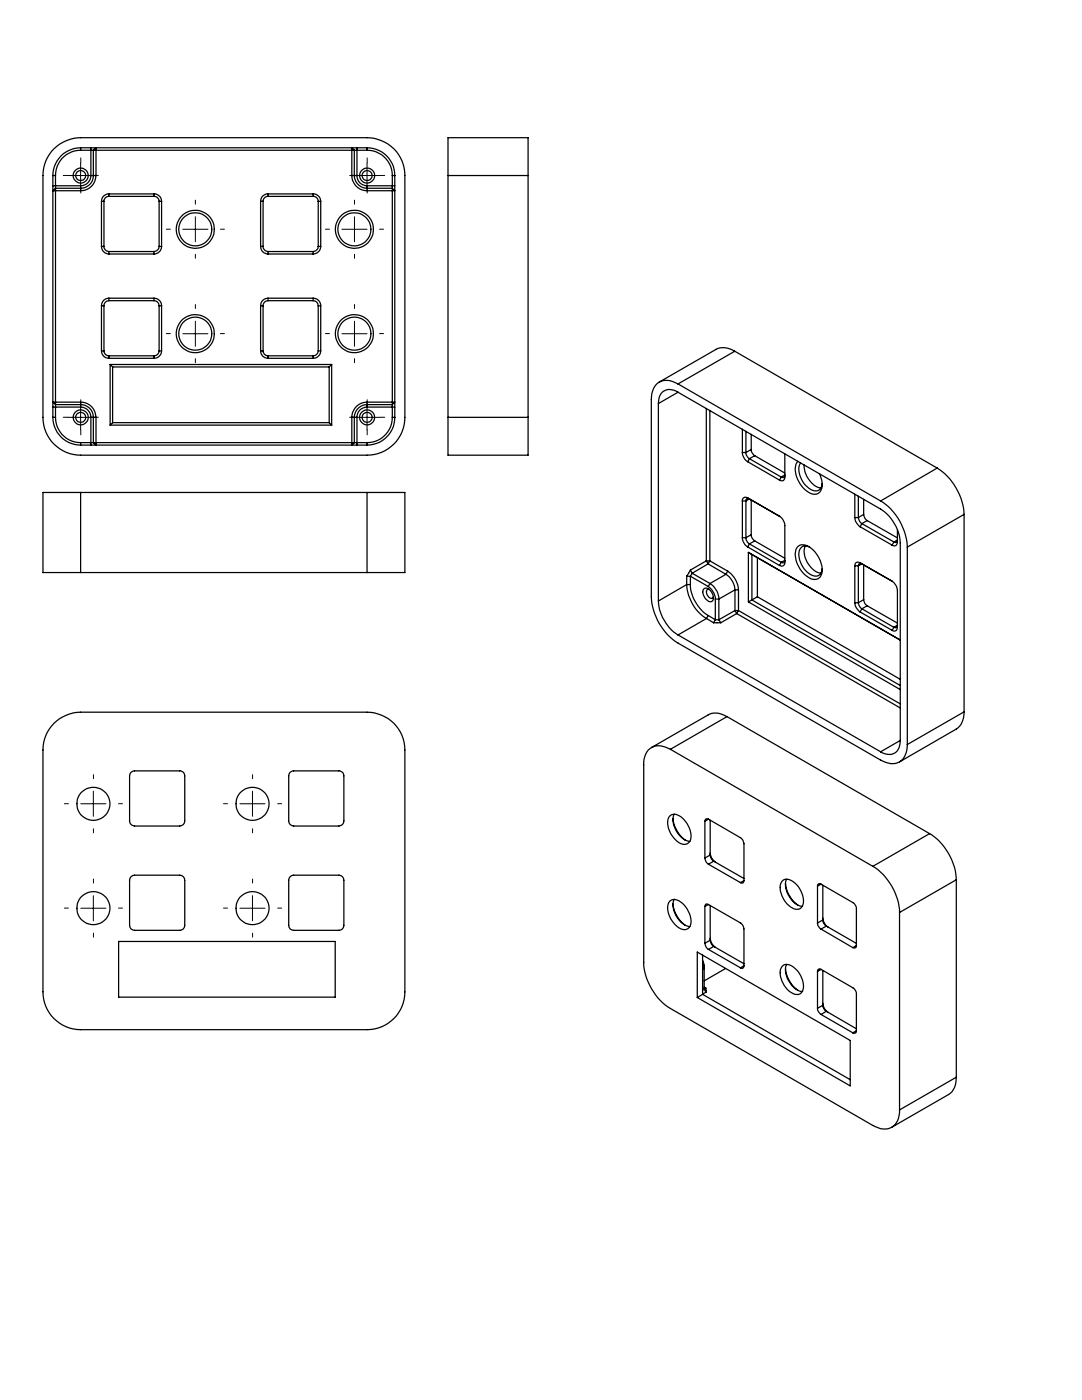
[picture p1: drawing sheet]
<svg xmlns="http://www.w3.org/2000/svg" width="216mm" height="279mm" viewBox="0 0 216 279" stroke-linecap="round" stroke-linejoin="round" font-family="sans-serif">
<g fill="none" stroke="#000" stroke-width=".2" stroke-dasharray="15.2 1.3 1.3 1.3">
<path d="M13.6 35h-1M16.1 32.5v-1M16.1 37.5v1M18.6 35h1M70.8 35h-1M73.3 32.5v-1M73.3 37.5v1M75.8 35h1M34 45.7h-.8M39 40.7v-.8M39 50.7v.8M44 45.7h.8"/>
<path d="M65.7 45.7h-.8M70.7 40.7v-.8M70.7 50.7v.8M75.7 45.7h.8M34 66.6h-.8M39 61.6v-.8M39 71.6v.8M44 66.6h.8M65.7 66.6h-.8M70.7 61.6v-.8M70.7 71.6v.8M75.7 66.6h.8"/>
<path d="M13.6 83.3h-1M16.1 80.8v-1M16.1 85.8v1M18.6 83.3h1M70.8 83.3h-1M73.3 80.8v-1M73.3 85.8v1M75.8 83.3h1M18.6 155.4v-.8M50.4 155.4v-.8M13.6 160.4h-.8M18.6 165.4v.8"/>
<path d="M18.6 176.2v-.8M23.6 160.4h.8M45.4 160.4h-.8M50.4 165.4v.8M50.4 176.2v-.8M55.4 160.4h.8M13.6 181.2h-.8M18.6 186.2v.8M23.6 181.2h.8M45.4 181.2h-.8M50.4 186.2v.8M55.4 181.2h.8"/>
</g>
<g fill="none" stroke="#000" stroke-width=".2">
<path d="M13.6 35h5M16.1 32.5v5M70.8 35h4.9M73.2 32.5v5M36.5 45.8h5M39 43.3v5M68.2 45.8h5M70.7 43.3v5M36.5 66.6h5M39 64.1v5M68.2 66.6h5M70.7 64.1v5"/>
<path d="M13.6 83.3h5M16.1 80.8v5M70.8 83.3h4.9M73.2 80.8v5M18.6 157.9v5M50.4 157.9v5M16.1 160.4h5M18.6 178.8v5M47.9 160.4h5M50.4 178.8v5M16.1 181.3h5M47.9 181.3h5"/>
</g>
<g fill="none" stroke="#000" stroke-width=".25">
<path d="M10.5 35v48.3M10.5 37.1h5.6M10.5 35h.6M10.8 29.7a7.9 7.9 0 0 1 5.3-2.2h57.1a7.5 7.5 0 0 1 7.6 7.5v48.3a7.5 7.5 0 0 1-7.6 7.5h-57.1a7.5 7.5 0 0 1-7.5-7.5v-48.3a7.5 7.5 0 0 1 2.2-5.3zM11.1 35v48.3M16.1 29.5a5.5 5.5 0 0 0-5.6 5.5M16.1 30a5 5 0 0 0-5 5M16.1 29.5h57.1M16.1 30h57.1M16.1 29.5v.5M16.1 37.1v1M18.1 35a2.05 2.05 0 0 1-2 2.1"/>
<path d="M18.1 29.5v5.5M18.1 35h1.1M19.2 35v-5.5l-.6 .5v5a2.5 2.5 0 0 1-2.5 2.6h-5l-.6 .5h5.6M19.2 35a3.1 3.1 0 0 1-3.1 3.1M21.7 38.7a1.45 1.45 0 0 0-1.5 1.5M21.7 39.2a.96 .96 0 0 0-1 1M21.7 38.7h9M21.7 38.7v.5M21.7 39.2h9M30.7 38.7a1.51 1.51 0 0 1 1.5 1.5M30.7 39.2a1.02 1.02 0 0 1 1 1M30.7 38.7v.5"/>
<path d="M53.5 38.7a1.45 1.45 0 0 0-1.5 1.5M53.5 39.2a.96 .96 0 0 0-1 1M53.5 38.7h9M53.5 38.7v.5M53.5 39.2h9M62.5 38.7a1.51 1.51 0 0 1 1.5 1.5M62.5 39.2a1.02 1.02 0 0 1 1 1M62.5 38.7v.5M70.2 35v-5.5l.5 .5v5a2.57 2.57 0 0 0 2.5 2.6h5.1l.5 .5h-5.6M70.2 35a3 3 0 0 0 3 3.1M70.2 35h1M71.2 35a1.99 1.99 0 0 0 2 2.1"/>
<path d="M71.2 29.5v5.5M73.2 29.5a5.5 5.5 0 0 1 5.6 5.5M73.2 30a5 5 0 0 1 5.1 5M73.2 37.1h5.6M73.2 29.5v.5M73.2 37.1v1M78.3 35v48.3M78.3 35h.5M78.8 35v48.3M89.4 35v-7.5h16v7.5M89.4 35h16M89.4 35v48.3"/>
<path d="M105.4 35v48.3M20.2 49.2a1.51 1.51 0 0 0 1.5 1.5M20.2 40.2v9M20.2 49.2h.5M20.2 40.2h.5M20.7 49.2a1.02 1.02 0 0 0 1 1M20.7 40.2v9M21.7 59.5a1.45 1.45 0 0 0-1.5 1.5M21.7 50.7h9M21.7 59.5h9M21.7 50.2v.5M21.7 59.5v.5"/>
<path d="M21.7 50.2h9M30.7 59.5a1.51 1.51 0 0 1 1.5 1.5M30.7 50.2v.5M30.7 59.5v.5M31.7 49.2a1.09 1.09 0 0 1-1 1M31.7 40.2v9M31.7 49.2h.5M31.7 40.2h.5M32.2 49.2a1.57 1.57 0 0 1-1.5 1.5M32.2 40.2v9M52 49.2a1.51 1.51 0 0 0 1.5 1.5M52 40.2v9"/>
<path d="M52 49.2h.5M52 40.2h.5M52.5 49.2a1.02 1.02 0 0 0 1 1M52.5 40.2v9M53.5 59.5a1.45 1.45 0 0 0-1.5 1.5M53.5 50.7h9M53.5 59.5h9M53.5 50.2v.5M53.5 59.5v.5M53.5 50.2h9M62.5 59.5a1.51 1.51 0 0 1 1.5 1.5M62.5 50.2v.5"/>
<path d="M62.5 59.5v.5M63.5 49.2a1.09 1.09 0 0 1-1 1M63.5 40.2v9M63.5 49.2h.5M63.5 40.2h.5M64 49.2a1.57 1.57 0 0 1-1.5 1.5M64 40.2v9M20.2 70a1.45 1.45 0 0 0 1.5 1.5M20.2 61v9M20.2 61h.5M20.2 70h.5M20.7 70a.96 .96 0 0 0 1 1"/>
<path d="M20.7 61v9M21.7 60a.97 .97 0 0 0-1 1M21.7 71.5h9M21.7 71h9M21.7 60h9M21.7 71v.5M22 72.7v12.1M22 72.7l.5 .5M22 72.7h44.2M22.5 73.2v11.1M22.5 73.2h43.2M30.7 60a1.02 1.02 0 0 1 1 1"/>
<path d="M30.7 71v.5M31.7 70a1.02 1.02 0 0 1-1 1M31.7 61h.5M31.7 70h.5M31.7 61v9M32.2 70a1.51 1.51 0 0 1-1.5 1.5M32.2 61v9M52 70a1.45 1.45 0 0 0 1.5 1.5M52 61v9M52 61h.5M52 70h.5M52.5 70a.96 .96 0 0 0 1 1"/>
<path d="M52.5 61v9M53.5 60a.97 .97 0 0 0-1 1M53.5 71.5h9M53.5 71v.5M53.5 71h9M53.5 60h9M62.5 60a1.02 1.02 0 0 1 1 1M62.5 71v.5M63.5 70a1.02 1.02 0 0 1-1 1M63.5 61h.5M63.5 70h.5M63.5 61v9"/>
<path d="M64 70a1.51 1.51 0 0 1-1.5 1.5M64 61v9M65.7 73.2v11.1M66.2 72.7l-.5 .5M66.2 72.7v12.1M135.3 76.6a3.3 3.3 0 0 0-4.7 .6l-.5 1.4-.1 1.1v39.4a11.6 11.6 0 0 0 5.3 9.2l40.4 23.4a3.3 3.3 0 0 0 4.7-.6l.5-1.3 .1-1.2M135.3 78.3l40.4 23.3a8.8 8.8 0 0 1 3.9 6.8v39.4M135.3 78.3a2.39 2.39 0 0 0-2.8-.3 2.39 2.39 0 0 0-1.1 2.5M135.3 76.6l40.4 23.4M135.3 78.3l-3.9 2.2M146.6 70.1a3.7 3.7 0 0 0-3.8-.4l-11.3 6.6M146.6 70.1l-11.3 6.5"/>
<path d="M146.6 70.1l40.4 23.3M10.5 83.3a5.5 5.5 0 0 0 5.6 5.5M10.5 83.3h.6M10.5 81.2h5.6M11.1 83.3a5 5 0 0 0 5 5M16.1 81.2a2.05 2.05 0 0 1 2 2.1M16.1 80.3h-5.6l.6 .5h5a2.51 2.51 0 0 1 2.5 2.5v5l.6 .5v-5.5M16.1 80.3a3.1 3.1 0 0 1 3.1 3M16.1 98.3h-7.5v16h7.5M16.1 88.8h57.1M16.1 80.3v.9M16.1 88.3v.5"/>
<path d="M16.1 98.3v16M16.1 88.3h57.1M16.1 98.3h57.1M18.1 83.3v5.5M18.1 83.3h1.1M22 84.8h44.2M22.5 84.3l-.5 .5M22.5 84.3h43.2M65.7 84.3l.5 .5M70.2 83.3h1M71.2 83.3v5.5M73.2 81.2a1.99 1.99 0 0 0-2 2.1"/>
<path d="M73.2 80.3h5.6l-.5 .5h-5.1a2.57 2.57 0 0 0-2.5 2.5v5l-.5 .5v-5.5M73.2 80.3a3 3 0 0 0-3 3M73.2 98.3h7.6v16h-7.6M73.2 80.3v.9M73.2 88.3v.5M73.2 98.3v16M73.2 81.2h5.6M78.3 83.3a5 5 0 0 1-5.1 5M78.3 83.3h.5M78.8 83.3a5.5 5.5 0 0 1-5.6 5.5M89.4 83.3v7.5h16v-7.5M89.4 83.3h16"/>
<path d="M131.4 80.5v39.4M140.9 81.5v30.4M141.6 81.9v30M148.1 90.3a2.33 2.33 0 0 0 1.1 1.8M148.1 85.7v4.6M148.1 100v7.3M148.1 90.3h.7M148.1 100h.7M148.8 90.3a1.6 1.6 0 0 0 .7 1.2M148.8 86.1v4.2M148.8 100v7.3M149.2 99.4a.65 .65 0 0 0-.7-.1 .65 .65 0 0 0-.4 .7"/>
<path d="M149.2 92.1l6.3 3.7M149.2 99.4l6.4 3.6M149.2 99.4l.3 .2M149.5 99.6a.44 .44 0 0 0-.5-.1 .44 .44 0 0 0-.2 .5M149.5 91.5l6.4 3.7M149.5 91.5l-.3 .6M149.5 99.6l-.7 .4M149.9 89.7a1.6 1.6 0 0 0 .7 1.2M149.9 89.7l-1.1 .6M149.9 86.7v3M149.9 99.8v6.9M150.6 90.9l-1.1 .6"/>
<path d="M150.6 90.9l6 3.5M155.9 95.2l.7-.4a.44 .44 0 0 1-.2 .4 .44 .44 0 0 1-.5 0zM155.9 95.2l-.4 .6M156.6 90.6v4.6a.63 .63 0 0 1-.3 .7 .63 .63 0 0 1-.8-.1M159.2 92.1a3.3 3.3 0 0 0-.1 3.5 4.6 4.6 0 0 0 3.6 3 1.77 1.77 0 0 0 1.3-2.3l-.5-1.8M159.7 92.4a4.1 4.1 0 0 0 1.4 4.8 1.8 1.8 0 0 0 2.6 .3l.3-1M160.4 92.8a5 5 0 0 0 3 4.5l.4 .1M170.6 98.6v4.7M171.3 99v4.3M172.3 99.7v3M175.7 100a11.6 11.6 0 0 1 5.3 9.2M187 93.4a11.9 11.9 0 0 1 5.4 9.3"/>
<path d="M187 93.4l-11.3 6.6M16.1 114.3h57.1M131.4 119.9a8.8 8.8 0 0 0 3.9 6.8M137 116.7a8.6 8.6 0 0 0 4 6.7M137 115v1.7M137 116.7l-5.6 3.2M137 116.7h.8M137 115h.8M137.8 116.7a7.8 7.8 0 0 0 3.5 6.1M137.8 113.8l-.8 1.2M137.8 115v1.7M137.8 115l3.5 2.1"/>
<path d="M137.8 113.8l.3 .6M138.1 114.4l-.3 .6M138.1 114.4l3.6 2.1M140.3 117.7l.2-.2a1.18 1.18 0 0 1 1.6 .8 1.16 1.16 0 0 1-.2 1.8 1.96 1.96 0 0 1-1.6-2.4zM140.9 111.9l-3.1 1.9M140.9 111.9h.7M140.9 111.9l.4 .6M141.3 112.5l3.6 2.1M141.3 112.5l-3.2 1.9M141.3 117.1a3.4 3.4 0 0 1 1.4 2.5M141.5 117.6h-.2a.92 .92 0 0 0 .2 1.6l.5 .2 .3-.3M141.6 111.9l3.6 2.1"/>
<path d="M141.6 111.9l-.3 .6M141.7 116.5a4.1 4.1 0 0 1 1.7 3.1M141.7 116.5l-.4 .6M142.7 119.6h.7M142.7 119.6v4.1M143.4 119.6v4.1M144.9 114.6a4.1 4.1 0 0 1 1.7 3.1M144.9 114.6l-3.2 1.9M145.2 114a4.9 4.9 0 0 1 2.2 3.7M145.2 114l-.3 .6M146.6 117.7l-3.2 1.9M146.6 117.7v4.1"/>
<path d="M146.6 117.7h.8M147.4 117.7v4.1M148.1 107.3a2.34 2.34 0 0 0 1.1 1.8M148.1 107.3h.7M148.8 107.3a1.6 1.6 0 0 0 .7 1.2M149.2 109.1l6.3 3.8M149.3 110.2l30.3 17.5M149.3 110.2v9.9M149.3 110.2l.7 .5v9M149.5 108.5l6.4 3.7M149.5 108.5l-.3 .6M149.9 106.7a1.6 1.6 0 0 0 .7 1.2"/>
<path d="M149.9 106.7l-1.1 .6M150 119.7l29.6 17.1M150 119.7l-.7 .4M150.6 107.9l-1.1 .6M150.6 107.9l6 3.5M151.1 119.1l-1.1 .6M151.1 119.1l28.5 16.5M151.1 111.3v7.8M155.5 103a2.33 2.33 0 0 1 1.1 1.9v7.3a.65 .65 0 0 1-.3 .7 .65 .65 0 0 1-.8 0M155.9 112.2l.7-.4a.42 .42 0 0 1-.2 .5 .42 .42 0 0 1-.5-.1zM155.9 112.2l-.4 .7M159.1 109.1a2.01 2.01 0 0 1 2.9 .4 5.2 5.2 0 0 1 1.8 5.3 1.75 1.75 0 0 1-2.9 .2 5.4 5.4 0 0 1-2.1-5.3z"/>
<path d="M160.7 109a4.4 4.4 0 0 0 2.1 5.1l1 .3M161.5 109.2a1.39 1.39 0 0 0-1.5 0 1.39 1.39 0 0 0-.6 1.4 4.5 4.5 0 0 0 3.3 4.4 1.28 1.28 0 0 0 1.3-1.5M170.6 103.3a2.49 2.49 0 0 0 1 1.8M170.6 112.9v7.4M170.6 103.3h.7M170.6 112.9h.7M171.3 103.3a1.62 1.62 0 0 0 .7 1.2M171.3 112.9v7.4M171.6 112.3a.65 .65 0 0 0-.7 0 .65 .65 0 0 0-.3 .6M171.6 112.3l6.4 3.7a2.49 2.49 0 0 1 1.1 1.8v7.4a.65 .65 0 0 1-.3 .7 .65 .65 0 0 1-.8-.1M171.6 105.1l6.4 3.7M171.6 112.3l.4 .2"/>
<path d="M172 112.5a.42 .42 0 0 0-.5 0 .42 .42 0 0 0-.2 .4M172 104.5l6.4 3.7M172 104.5l-.4 .6M172 112.5l-.7 .4M172.3 102.7a1.6 1.6 0 0 0 .7 1.2M172.3 119.7a1.6 1.6 0 0 0 .7 1.2M172.3 102.7l-1 .6M172.3 112.7v7M172.3 119.7l-1 .6M173 103.9l-1 .6M173 103.9l6.1 3.5M178.4 108.2l.7-.4a.42 .42 0 0 1-.2 .4 .42 .42 0 0 1-.5 0z"/>
<path d="M178.4 108.2l-.4 .6M179.1 105.7v2.5a.65 .65 0 0 1-.3 .7 .65 .65 0 0 1-.8-.1M181 109.2v39.4M192.4 102.7l-11.4 6.5M192.4 102.7v39.4M135.3 126.7l40.4 23.3M141 123.4l-5.7 3.3M141 123.4l1.4 .9M141.3 122.8l1.4 .9M141.3 122.8l-.3 .6M142.4 124.3h1.4M142.7 123.7h.7"/>
<path d="M142.7 123.7l-.3 .6M143.4 123.7l.4 .6M146.6 121.8l-3.2 1.9M146.6 121.8h.8M146.6 121.8l.4 .6M147 122.4l-3.2 1.9M147 122.4l32.6 18.9M147.4 121.8l32.2 18.7M147.4 121.8l-.4 .6M149.3 120.1l30.3 17.5M170.6 120.3a2.49 2.49 0 0 0 1 1.8M170.6 120.3h.7"/>
<path d="M171.3 120.3a1.62 1.62 0 0 0 .7 1.2M171.6 122.1l6.4 3.7M172 121.5l6.4 3.7M172 121.5l-.4 .6M173 120.9l-1 .6M173 120.9l6.1 3.5M178.4 125.2l.7-.4a.44 .44 0 0 1-.2 .4 .44 .44 0 0 1-.5 0zM178.4 125.2l-.4 .6M10.8 144.4a7.9 7.9 0 0 1 5.3-2.3h57.1a7.5 7.5 0 0 1 7.6 7.6v48.2a7.5 7.5 0 0 1-7.6 7.6h-57.1a7.5 7.5 0 0 1-7.5-7.6v-48.2a7.5 7.5 0 0 1 2.2-5.3zM26.1 154.1l.6-.3h9.2a.96 .96 0 0 1 1 1v9a1.02 1.02 0 0 1-1 1.1h-9.1a1.02 1.02 0 0 1-.9-1.1v-9zM57.9 154.1l.5-.3h9.2a.96 .96 0 0 1 1 1v9a1.02 1.02 0 0 1-1 1.1h-9a1.02 1.02 0 0 1-1-1.1v-9zM133.8 149.5a3.4 3.4 0 0 0-4.5 .2l-.6 1.3-.3 1v40.1a11.6 11.6 0 0 0 5.4 9.2l40.4 23.3a3.4 3.4 0 0 0 4.4-.2l.7-1.2 .2-1.7"/>
<path d="M133.8 149.5l40.4 23.4M145.1 143a3.7 3.7 0 0 0-3.8-.3l-11.3 6.5M145.1 143l-11.3 6.5M145.1 143l40.4 23.4M179.6 147.8a2.53 2.53 0 0 1-1.8 2.8l-1.2-.2-.9-.4M179.6 147.8l-3.9 2.2M192.4 142.1a3.8 3.8 0 0 1-1.6 3.4l-11.3 6.5M192.4 142.1l-11.4 6.5M26.1 175l.7-.3h9.1a1.02 1.02 0 0 1 1 1v9a.96 .96 0 0 1-1 1h-9.1a.96 .96 0 0 1-.9-1v-9zM57.9 175l.7-.3h9a1.02 1.02 0 0 1 1 1v9a.96 .96 0 0 1-1 1h-9a.96 .96 0 0 1-1-1v-9zM133.6 162.9a1.62 1.62 0 0 1 2.3 .1 4.7 4.7 0 0 1 1.8 4.9 1.55 1.55 0 0 1-2.5 .1 4.7 4.7 0 0 1-1.8-4.8zM133.6 179.9a1.58 1.58 0 0 1 2.3 .2 4.7 4.7 0 0 1 1.8 4.8 1.5 1.5 0 0 1-2.5 .1 4.7 4.7 0 0 1-1.8-4.8z"/>
<path d="M134.3 163.4a6.3 6.3 0 0 0 2.5 4.3M134.5 162.5a4.5 4.5 0 0 0 2.1 5.1l1.1 .3M134.5 179.5a4.5 4.5 0 0 0 2.1 5.1l1.1 .3M140.7 171.2a1.6 1.6 0 0 0 .7 1.3M140.7 163.9v7.3M141.4 163.5l6.3 3.7a1.62 1.62 0 0 1 .7 1.2v7.4M141.4 163.5a.44 .44 0 0 0-.5-.1 .44 .44 0 0 0-.2 .5M141.4 172.5l6.3 3.6M141.4 163.5l-.7 .4M141.7 170.6a1.6 1.6 0 0 0 .7 1.3M141.7 170.2a2.48 2.48 0 0 0 1.1 1.9M141.7 163.7v6.9"/>
<path d="M141.7 170.6l-1 .6M142.4 171.9l-1 .6M142.4 171.9l6 3.4M148.4 175.8a.42 .42 0 0 1-.2 .4 .42 .42 0 0 1-.5-.1M148.4 175.8l-.7 .3M156 175.9a1.62 1.62 0 0 1 2.3 .1 4.7 4.7 0 0 1 1.8 4.8 1.35 1.35 0 0 1-2.1 .4 4.6 4.6 0 0 1-2.1-5.1zM156.7 176.3a6.2 6.2 0 0 0 2.5 4.4M157 175.5a4 4 0 0 0 1.1 4.2l1 .9 1 .3M163.1 176.8v7.4M163.8 176.5l6.4 3.6a1.6 1.6 0 0 1 .7 1.3v7.3M163.8 176.5a.42 .42 0 0 0-.5-.1 .42 .42 0 0 0-.2 .4M163.8 176.5l-.7 .3"/>
<path d="M164.2 176.7v6.9M174.2 172.9a11.6 11.6 0 0 1 5.3 9.2M185.5 166.4a11.6 11.6 0 0 1 5.3 9.2M185.5 166.4l-11.3 6.5M190.8 175.6l-11.3 6.5M190.8 175.6v39.4M23.7 187.9h43.2v11.1h-43.2zM134.3 180.4a6.3 6.3 0 0 0 2.5 4.3M139.1 190l30.6 17.6v9.1l-30.6-17.6zM140.2 191.9l.3 1.4-.3 .2M140.2 191.7l.3 1.2v4.5M140.2 198.4l-1.1 .7"/>
<path d="M140.2 198.4l29.5 17.1M140.2 190.6v7.8M140.5 197l.4 .2v.8M140.5 197.4l-.3 .2M140.5 197.4l.4 .6M140.7 188.2a1.6 1.6 0 0 0 .7 1.3M140.7 180.9v7.3M140.9 198l-.7 .4M141.4 180.5l6.3 3.7a1.62 1.62 0 0 1 .7 1.2v7.4M141.4 180.5a.42 .42 0 0 0-.5-.1 .42 .42 0 0 0-.2 .5M141.4 189.5l6.3 3.6M141.4 180.5l-.7 .4"/>
<path d="M141.7 187.6a1.6 1.6 0 0 0 .7 1.3M141.7 187.3a2.49 2.49 0 0 0 1.1 1.8M141.7 180.7v6.9M141.7 187.6l-1 .6M142.4 188.9l-1 .6M142.4 188.9l6 3.4M144.8 193.3l-4.3 2.5M148.4 192.8a.42 .42 0 0 1-.2 .4 .42 .42 0 0 1-.5-.1M148.4 192.8l-.7 .3M156 192.9a1.73 1.73 0 0 1 2.6 .4 4.4 4.4 0 0 1 1.5 4.5 1.38 1.38 0 0 1-2.1 .4 4.9 4.9 0 0 1-2.2-4.8zM156.7 193.3a6 6 0 0 0 2.5 4.4M157 192.5a4 4 0 0 0 1.1 4.2l1 .9 1 .3"/>
<path d="M163.1 184.2a1.62 1.62 0 0 0 .7 1.2M163.1 193.9v7.3M163.8 193.5l6.4 3.6a1.6 1.6 0 0 1 .7 1.3v7.3M163.8 193.5a.44 .44 0 0 0-.5-.1 .44 .44 0 0 0-.2 .5M163.8 185.4l6.4 3.7M163.8 193.5l-.7 .4M164.2 183.6a1.6 1.6 0 0 0 .7 1.2M164.2 183.2a2.49 2.49 0 0 0 1 1.8M164.2 193.7v6.9M164.2 183.6l-1.1 .6M164.9 184.8l-1.1 .6M164.9 184.8l6 3.5"/>
<path d="M170.9 188.7a.44 .44 0 0 1-.2 .5 .44 .44 0 0 1-.5-.1M170.9 188.7l-.7 .4M179.5 182.1v39.4M163.1 201.2a1.6 1.6 0 0 0 .7 1.3M163.8 202.5l6.4 3.6M164.2 200.6a1.62 1.62 0 0 0 .7 1.2M164.2 200.2a2.33 2.33 0 0 0 1 1.8M164.2 200.6l-1.1 .6M164.9 201.8l-1.1 .7M164.9 201.8l6 3.5M170.9 205.7a.44 .44 0 0 1-.2 .5 .44 .44 0 0 1-.5-.1M170.9 205.7l-.7 .4"/>
<path d="M190.8 215a3.7 3.7 0 0 1-1.5 3.4l-11.4 6.6M190.8 215l-11.3 6.5"/>
<circle cx="16.1" cy="35" r="1.5"/>
<circle cx="16.1" cy="35" r="1"/>
<circle cx="73.2" cy="35" r="1.49"/>
<circle cx="73.3" cy="35" r="1"/>
<circle cx="39" cy="45.8" r="3.8"/>
<circle cx="39" cy="45.8" r="3.3"/>
<circle cx="70.7" cy="45.8" r="3.8"/>
<circle cx="70.7" cy="45.8" r="3.3"/>
<circle cx="39" cy="66.6" r="3.8"/>
<circle cx="39" cy="66.6" r="3.3"/>
<circle cx="70.7" cy="66.6" r="3.8"/>
<circle cx="70.7" cy="66.6" r="3.3"/>
<circle cx="16.1" cy="83.3" r="1.49"/>
<circle cx="16.1" cy="83.3" r="1"/>
<circle cx="73.3" cy="83.3" r="1.5"/>
<circle cx="73.3" cy="83.3" r="1"/>
<circle cx="18.6" cy="160.4" r="3.3"/>
<circle cx="50.4" cy="160.4" r="3.3"/>
<circle cx="18.6" cy="181.3" r="3.3"/>
<circle cx="50.4" cy="181.3" r="3.3"/>
</g>
</svg>
